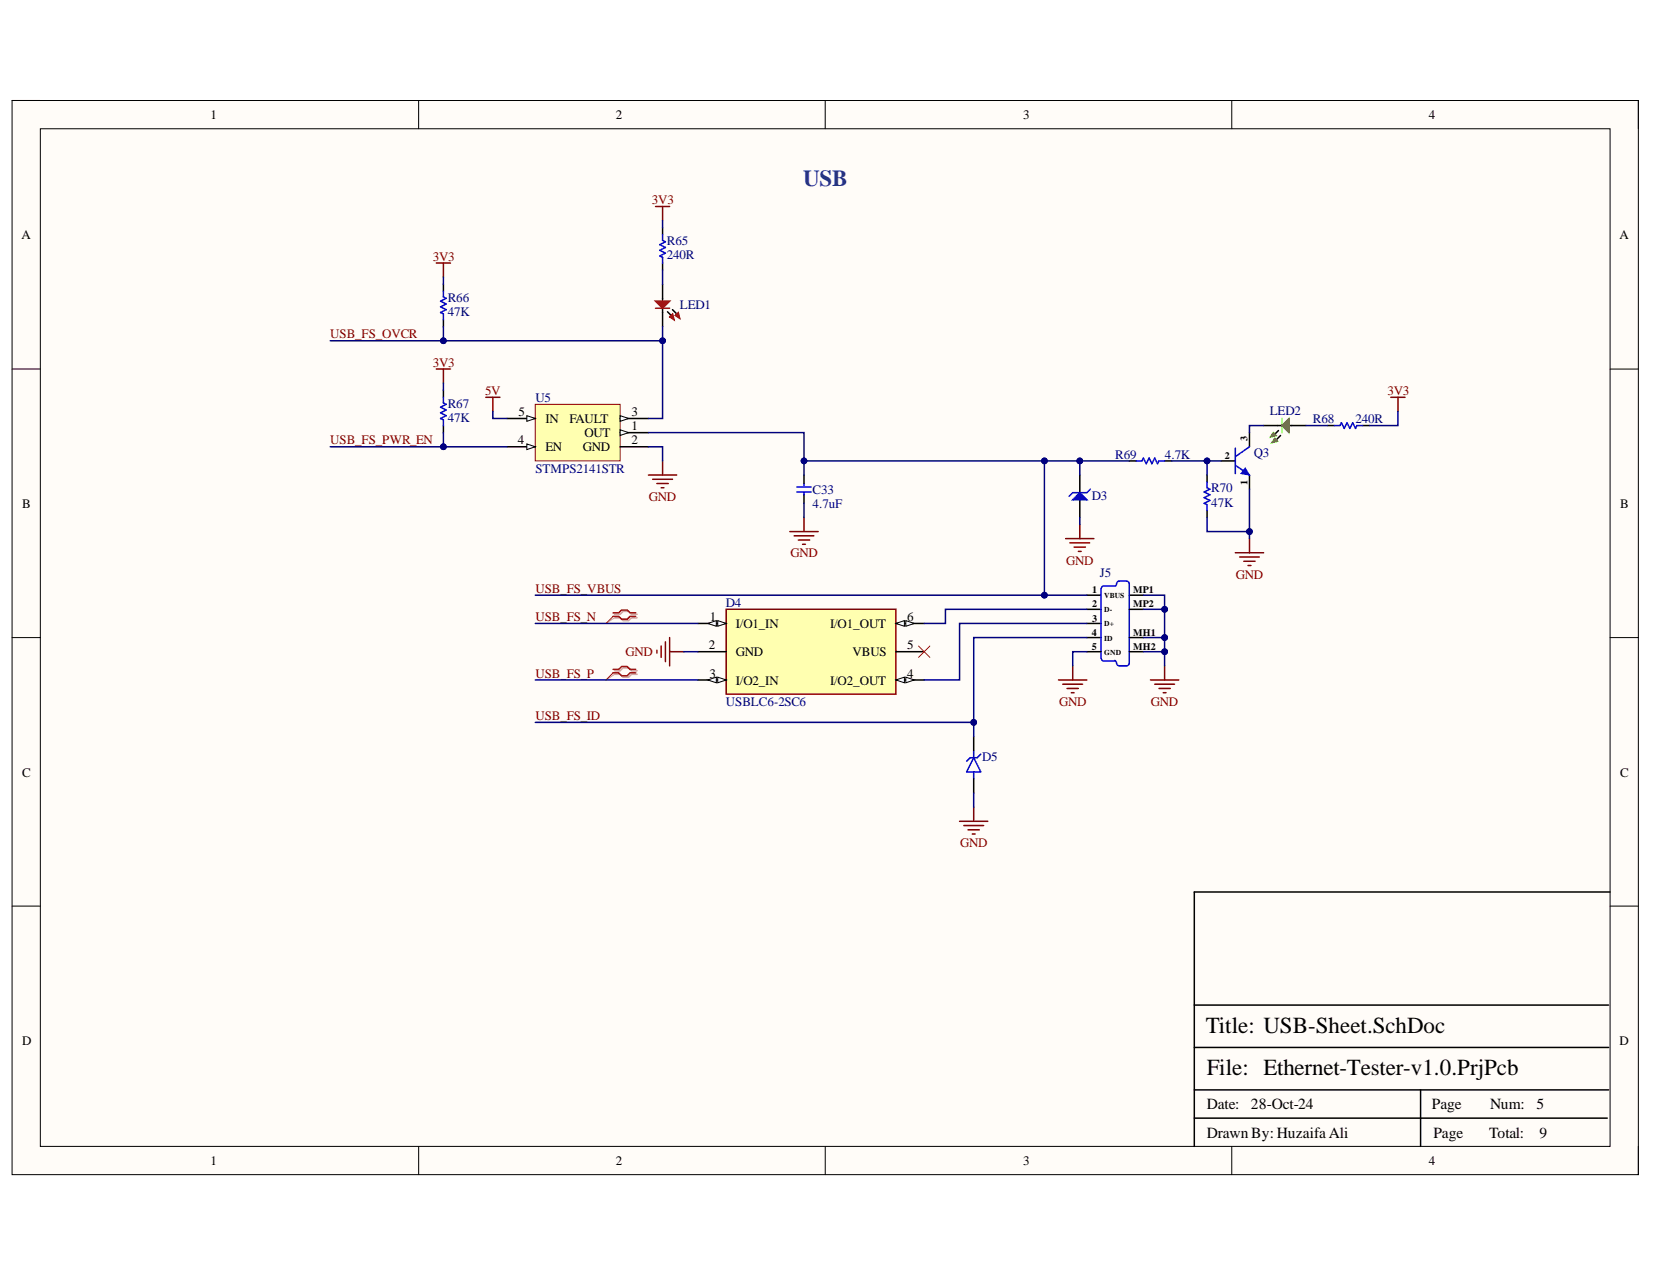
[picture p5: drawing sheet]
<svg xmlns="http://www.w3.org/2000/svg" width="279mm" height="216mm" viewBox="0 0 279 216" stroke-linecap="round" stroke-linejoin="round" font-family="sans-serif">
<defs><g id="words">
<text font-size="3.9" fill="#0b5394" x="135.7" y="31.4">USB</text>
<g font-size="3.9">
<text x="203.8" y="174.6">Title: USB-Sheet.SchDoc</text>
<text x="204" y="181.8">File: Ethernet-Tester-v1.0.PrjPcb</text>
</g>
<g font-size="2.6">
<text x="204" y="187.5">Date:</text>
<text x="211.4" y="187.5">28-Oct-24</text>
<text x="242" y="187.5">Page</text>
<text x="251.8" y="187.5">Num:</text>
<text x="259.7" y="187.5">5</text>
<text x="204" y="192.3">Drawn By: HuzaifaAli</text>
<text x="242.3" y="192.3">Page</text>
<text x="251.7" y="192.3">Total:</text>
<text x="260.2" y="192.3">9</text>
</g>
<g font-size="2.2">
<text x="35.6" y="20.1">1</text>
<text x="104.1" y="20.1">2</text>
<text x="172.9" y="20.1">3</text>
<text x="241.5" y="20.1">4</text>
<text x="3.6" y="40.4">A</text>
<text x="273.8" y="40.4">A</text>
<text x="87.6" y="70.3">5</text>
<text x="92.2" y="71.5">IN</text>
<text x="96.2" y="71.5">FAULT</text>
<text x="106.7" y="70.3">3</text>
<text x="87.5" y="75.1">4</text>
<text x="92.2" y="76.3">EN</text>
<text x="98.5" y="76.3">GND</text>
<text x="98.8" y="73.9">OUT</text>
<text x="106.7" y="72.7">1</text>
<text x="106.7" y="75.1">2</text>
<text x="3.7" y="85.8">B</text>
<text x="273.8" y="85.8">B</text>
<text x="120" y="105">1</text>
<text x="124.4" y="106.2">I/O1_IN</text>
<text x="140.3" y="106.2">I/O1_OUT</text>
<text x="153.3" y="105">6</text>
<text x="119.8" y="109.7">2</text>
<text x="124.4" y="110.9">GND</text>
<text x="144.1" y="110.9">VBUS</text>
<text x="153.3" y="109.7">5</text>
<text x="119.9" y="114.6">3</text>
<text x="124.4" y="115.7">I/O2_IN</text>
<text x="140.3" y="115.7">I/O2_OUT</text>
<text x="153.3" y="114.6">4</text>
<text x="3.7" y="131.3">C</text>
<text x="273.8" y="131.3">C</text>
<text x="3.7" y="176.7">D</text>
<text x="273.8" y="176.7">D</text>
<text x="35.6" y="197">1</text>
<text x="104.1" y="197">2</text>
<text x="172.9" y="197">3</text>
<text x="241.5" y="197">4</text>
</g>
<g font-size="2.2" fill="#800000">
<text x="110.2" y="34.5">3V3</text>
<text x="73.2" y="44">3V3</text>
<text x="55.8" y="57.2">USB_FS_OVCR</text>
<text x="73.2" y="62">3V3</text>
<text x="82" y="66.7">5V</text>
<text x="234.5" y="66.7">3V3</text>
<text x="55.8" y="75.1">USB_FS_PWR_EN</text>
<text x="109.7" y="84.6">GND</text>
<text x="133.6" y="94.2">GND</text>
<text x="180.2" y="95.5">GND</text>
<text x="90.5" y="100.2">USB_FS_VBUS</text>
<text x="208.9" y="97.8">GND</text>
<text x="90.5" y="105">USB_FS_N</text>
<text x="105.7" y="110.9">GND</text>
<text x="90.5" y="114.6">USB_FS_P</text>
<text x="179" y="119.3">GND</text>
<text x="194.5" y="119.3">GND</text>
<text x="90.5" y="121.7">USB_FS_ID</text>
<text x="162.3" y="143.2">GND</text>
</g>
<g font-size="2.2" fill="#000080">
<text x="112.7" y="41.4">R65</text>
<text x="112.7" y="43.8">240R</text>
<text x="75.7" y="51">R66</text>
<text x="75.7" y="53.3">47K</text>
<text x="114.9" y="52.2">LED1</text>
<text x="75.7" y="68.9">R67</text>
<text x="75.7" y="71.3">47K</text>
<text x="90.5" y="68">U5</text>
<text x="214.6" y="70.1">LED2</text>
<text x="221.9" y="71.5">R68</text>
<text x="229.1" y="71.5">240R</text>
<text x="188.5" y="77.5">R69</text>
<text x="196.9" y="77.5">4.7K</text>
<text x="211.9" y="77.3">Q3</text>
<text x="90.5" y="79.9">STMPS2141STR</text>
<text x="137.3" y="83.4">C33</text>
<text x="204.7" y="83.2">R70</text>
<text x="137.3" y="85.8">4.7uF</text>
<text x="184.5" y="84.5">D3</text>
<text x="204.7" y="85.6">47K</text>
<text x="185.9" y="97.6">J5</text>
<text x="122.7" y="102.6">D4</text>
<text x="122.7" y="119.3">USBLC6-2SC6</text>
<text x="166" y="128.6">D5</text>
</g>
<g font-size="1.7">
<text x="207" y="77.6">2</text>
<text x="210.8" y="74.6" transform="rotate(-90 210.8 74.6)">3</text>
<text x="210.8" y="82" transform="rotate(-90 210.8 82)">1</text>
<text x="184.6" y="100.3">1</text>
<text x="191.6" y="100.3">MP1</text>
<text x="184.5" y="107.5">4</text>
<text x="184.6" y="102.6">2</text>
<text x="184.6" y="105.1">3</text>
<text x="191.6" y="102.6">MP2</text>
<text x="191.6" y="107.5">MH1</text>
<text x="184.5" y="109.8">5</text>
<text x="191.6" y="109.8">MH2</text>
</g>
<g font-size="1.3">
<text x="186.6" y="101.1">VBUS</text>
<text x="186.6" y="103.5">D-</text>
<text x="186.6" y="105.8">D+</text>
<text x="186.6" y="108.3">ID</text>
<text x="186.6" y="110.7">GND</text>
</g>
</g></defs>
<path d="M2 17h274.9v181.6h-274.9z" fill-rule="evenodd" fill="#fffcf8"/>
<path d="M2 17h274.9v181.6h-274.9z" fill="none" stroke="#000" stroke-width=".17"/>
<path d="M6.8 21.8h265.3v172h-265.3z" fill-rule="evenodd" fill="#fffcf8"/>
<g fill="none" stroke="#000" stroke-width=".17">
<path d="M2 17h4.8M70.8 17v4.8M139.5 17v4.8M208.2 17v4.8M272.1 17h4.8v4.8M6.8 21.8h265.3v172h-265.3zM2 62.4h4.8M272.1 62.4h4.8M2 107.8h4.8M272.1 107.8h4.8M2 153.2h4.8M272.1 153.2h4.8"/>
<path d="M70.8 193.8v4.8M139.5 193.8v4.8M208.2 193.8v4.8M276.9 193.8v4.8"/>
</g>
<g fill="none" stroke="#000" stroke-width=".25">
<path d="M182.5 80.3v3M182.5 84.5v3M183.7 100.6h2.4M183.7 103h2.4M183.7 107.8h2.4M183.7 105.4h2.4M183.7 110.2h2.4M190.9 100.6h2.4M190.9 103h2.4M190.9 107.8h2.4M190.9 110.2h2.4M272.1 150.8h-70.2v43"/>
<path d="M201.9 177.1h70M201.9 169.9h70M201.9 189h69.8M201.9 184.3h70M240.1 184.3v9.5"/>
</g>
<path d="M186.4 99.1l-.3 .6v11.4l.3 .6M186.5 99.1h2l.2-.2a.55 .55 0 0 1 .5-.7l1.4 .1 .3 .4v13.3M186.5 111.7h2M188.4 111.7l.3 .4M188.7 112.1l.1 .2 .4 .3 1.4-.1 .3-.4" fill="none" stroke="#00f" stroke-width=".25"/>
<path d="M178.9 115h4.8M179.6 115.7h3.4M180.4 116.4h1.9M181.1 117.1h.5M181.3 112.6v2.4M194.5 115h4.7M195.2 115.7h3.3M195.9 116.4h1.9M196.6 117.1h.5M196.8 112.6v2.4" fill="none" stroke="#800000" stroke-width=".25"/>
<path d="M182.5 83.3l1.2 1.2h-2.4z" fill="#00f"/>
<path d="M192.1 77.9h.9l.3-.5 .4 1 .5-1 .5 1 .5-1 .5 1 .2-.5h.9M208.8 78.6l2.4 1.7M208.8 75.8v4.3M211.2 75.5l-2.4 1.7M182.5 83.3l1.2 1.2h-2.4zM184.3 82.7l-.6 .6h-2.4l-.6 .6M204 81.5v1l.5 .2-1 .5 1 .5-1 .4 1 .5-1 .5 .5 .2v1" fill="none" stroke="#00f" stroke-width=".25"/>
<path d="M190.9 77.9h1.2M196.8 77.9h1.2M206.4 77.9h2.4M211.2 73.1v2.4M204 80.3v1.2M204 86.3v1.2M211.2 80.3v2.4" fill="none" stroke="#000" stroke-width=".25"/>
<path d="M210.5 79.1l.7 1.2-1.4-.2z" fill="#00f"/>
<path d="M210.5 79.1l.7 1.2-1.4-.2z" fill="none" stroke="#00f" stroke-width=".17"/>
<path d="M216.1 72.8l-.6 .6" fill="none" stroke="#000" stroke-width=".25"/>
<path d="M215.2 73.1l.6 .6-1.2 .3 .6-.9 .3 .3z" fill-rule="evenodd" fill="#0f0"/>
<path d="M215.2 73.1l.6 .6-1.2 .3 .6-.9 .3 .3z" fill="none" stroke="#0f0" stroke-width=".17"/>
<path d="M216.4 73.6l-.7 .7" fill="none" stroke="#000" stroke-width=".25"/>
<path d="M215.5 74.1l.5 .5-1.1 .3 .6-.8 .2 .2z" fill-rule="evenodd" fill="#0f0"/>
<path d="M215.5 74.1l.5 .5-1.1 .3 .6-.8 .2 .2z" fill="none" stroke="#0f0" stroke-width=".17"/>
<path d="M213.6 71.9h3.1M217.9 71.9h2.8" fill="none" stroke="#000" stroke-width=".25"/>
<path d="M216.7 70.8v2.3" fill="none" stroke="#0f0" stroke-width=".25"/>
<path d="M216.7 71.9l1.2-1.1v2.3z" fill="#0f0"/>
<path d="M216.7 71.9l1.2-1.1v2.3z" fill="none" stroke="#0f0" stroke-width=".25"/>
<path d="M224.3 71.9h1.2M230.3 71.9h1.2" fill="none" stroke="#000" stroke-width=".25"/>
<path d="M225.5 71.9h1l.2-.4 .5 .9 .5-.9 .5 .9 .4-.9 .5 .9 .3-.5h.9" fill="none" stroke="#00f" stroke-width=".25"/>
<path d="M235.1 67.2h2.4M236.3 67.2v2.4M180.1 91.1h4.8M180.8 91.8h3.4M181.6 92.5h1.9M182.3 93.2h.4M182.5 88.7v2.4M208.8 93.5h4.8M209.5 94.2h3.4M210.2 94.9h1.9M210.9 95.6h.5M211.2 91.1v2.4" fill="none" stroke="#800000" stroke-width=".25"/>
<path d="M90.5 68.4h14.3v9.5h-14.3z" fill-rule="evenodd" fill="#ffffb0"/>
<path d="M90.5 68.4h14.3v9.5h-14.3z" fill="none" stroke="#800000" stroke-width=".17"/>
<path d="M85.7 75.5h4.8" fill="none" stroke="#000" stroke-width=".25"/>
<path d="M89 75.1l1.5 .4-1.5 .5z" fill="#f8fcff"/>
<path d="M89 75.1l1.5 .4-1.5 .5z" fill="none" stroke="#000" stroke-width=".17"/>
<path d="M85.7 70.8h4.8" fill="none" stroke="#000" stroke-width=".25"/>
<path d="M89 70.3l1.5 .5-1.5 .4z" fill="#f8fcff"/>
<path d="M89 70.3l1.5 .5-1.5 .4z" fill="none" stroke="#000" stroke-width=".17"/>
<path d="M104.8 73.1h4.8" fill="none" stroke="#000" stroke-width=".25"/>
<path d="M104.8 72.7l1.5 .4-1.5 .5z" fill="#f8fcff"/>
<path d="M104.8 72.7l1.5 .4-1.5 .5z" fill="none" stroke="#000" stroke-width=".17"/>
<path d="M104.8 70.8h4.8" fill="none" stroke="#000" stroke-width=".25"/>
<path d="M104.8 70.3l1.5 .5-1.5 .4z" fill="#f8fcff"/>
<path d="M104.8 70.3l1.5 .5-1.5 .4z" fill="none" stroke="#000" stroke-width=".17"/>
<path d="M74.9 48.1v1.1M74.9 54v1.2M112.8 52.7l.6 .6M74.9 66v1.2M74.9 71.9v1.2M104.8 75.5h4.8" fill="none" stroke="#000" stroke-width=".25"/>
<path d="M73.7 44.5h2.4M74.9 44.5v2.4M73.7 62.4h2.4M74.9 62.4v2.4M82.1 67.2h2.4M83.3 67.2v2.4" fill="none" stroke="#800000" stroke-width=".25"/>
<path d="M74.9 49.2v1l.5 .2-.9 .5 .9 .5-.9 .5 .9 .5-.9 .4 .4 .3v.9M74.9 67.2v.9l.5 .3-.9 .4 .9 .5-.9 .5 .9 .5-.9 .5 .4 .2v.9" fill="none" stroke="#00f" stroke-width=".25"/>
<path d="M113.1 53.6l.6-.6 .3 1.2-.9-.6 .3-.3z" fill-rule="evenodd" fill="#c00"/>
<path d="M113.1 53.6l.6-.6 .3 1.2-.9-.6 .3-.3z" fill="none" stroke="#c00" stroke-width=".17"/>
<path d="M113.7 52.4l.7 .7" fill="none" stroke="#000" stroke-width=".25"/>
<path d="M114.1 53.4l.6-.6 .2 1.1-.8-.5 .3-.3z" fill-rule="evenodd" fill="#c00"/>
<path d="M114.1 53.4l.6-.6 .2 1.1-.8-.5 .3-.3z" fill="none" stroke="#c00" stroke-width=".17"/>
<path d="M112 48.1v2.8M112 52.1v3.1" fill="none" stroke="#000" stroke-width=".25"/>
<path d="M110.8 52.1h2.4" fill="none" stroke="#c00" stroke-width=".25"/>
<path d="M110.8 50.9h2.4l-1.2 1.2z" fill="#c00"/>
<path d="M110.8 50.9h2.4l-1.2 1.2z" fill="none" stroke="#c00" stroke-width=".25"/>
<path d="M112 38.5v1.2M112 44.5v1.2M135.9 80.3v1.4M135.9 83.5v1.6" fill="none" stroke="#000" stroke-width=".25"/>
<path d="M112 39.7v.9l.5 .3-1 .5 1 .4-1 .5 1 .5-1 .5 .5 .2v1M134.7 83.2h2.4M134.7 82.3h2.4M135.9 81.7v.5M135.9 83.2v.5" fill="none" stroke="#00f" stroke-width=".25"/>
<path d="M110.8 34.9h2.4M112 34.9v2.4M112 77.9v2.4M109.6 80.3h4.8M110.3 81h3.4M111 81.7h1.9M111.8 82.5h.4M133.5 89.9h4.8M134.2 90.6h3.4M134.9 91.3h2M135.7 92h.4M135.9 87.5v2.4" fill="none" stroke="#800000" stroke-width=".25"/>
<path d="M122.7 103h28.7v14.4h-28.7z" fill-rule="evenodd" fill="#ffffb0"/>
<path d="M122.7 103h28.7v14.4h-28.7z" fill="none" stroke="#800000" stroke-width=".25"/>
<path d="M118 105.4h4.7" fill="none" stroke="#000" stroke-width=".25"/>
<path d="M121.3 104.9l1.4 .5-1.4 .5z" fill="#f8fcff"/>
<path d="M121.3 104.9l1.4 .5-1.4 .5z" fill="none" stroke="#000" stroke-width=".17"/>
<path d="M119.6 105.4l1.5-.5v1z" fill="#f8fcff"/>
<path d="M119.6 105.4l1.5-.5v1z" fill="none" stroke="#000" stroke-width=".17"/>
<path d="M118 110.2h4.7M118 115h4.7" fill="none" stroke="#000" stroke-width=".25"/>
<path d="M121.3 114.5l1.4 .5-1.4 .4z" fill="#f8fcff"/>
<path d="M121.3 114.5l1.4 .5-1.4 .4z" fill="none" stroke="#000" stroke-width=".17"/>
<path d="M119.6 115l1.5-.5v.9z" fill="#f8fcff"/>
<path d="M119.6 115l1.5-.5v.9z" fill="none" stroke="#000" stroke-width=".17"/>
<path d="M151.4 105.4h4.8" fill="none" stroke="#000" stroke-width=".25"/>
<path d="M151.4 105.4l1.5-.5v1z" fill="#f8fcff"/>
<path d="M151.4 105.4l1.5-.5v1z" fill="none" stroke="#000" stroke-width=".17"/>
<path d="M153.1 104.9l1.4 .5-1.4 .5z" fill="#f8fcff"/>
<path d="M153.1 104.9l1.4 .5-1.4 .5z" fill="none" stroke="#000" stroke-width=".17"/>
<path d="M151.4 110.2h4.8M151.4 115h4.8" fill="none" stroke="#000" stroke-width=".25"/>
<path d="M151.4 115l1.5-.5v.9z" fill="#f8fcff"/>
<path d="M151.4 115l1.5-.5v.9z" fill="none" stroke="#000" stroke-width=".17"/>
<path d="M153.1 114.5l1.4 .5-1.4 .4z" fill="#f8fcff"/>
<path d="M153.1 114.5l1.4 .5-1.4 .4z" fill="none" stroke="#000" stroke-width=".17"/>
<path d="M103.6 104.2l-1.2 1.2M103.6 113.8l-1.2 1.2M155.3 109.2l1.9 1.9M157.2 109.2l-1.9 1.9" fill="none" stroke="#f00" stroke-width=".17"/>
<path d="M111 109.9v.5M111.8 109.2v1.9M112.5 108.5v3.4M113.2 107.8v4.8M113.2 110.2h2.4M162.2 138.9h4.8M162.9 139.6h3.4M164.6 136.5v2.4M163.6 140.3h1.9M164.3 141h.5" fill="none" stroke="#800000" stroke-width=".25"/>
<path d="M103.9 103.9h.9l.5-.5h1l.4 .5h1M103.9 104.4h.9l.5 .5h1l.4-.5h1M103.9 113.4h.9l.5-.5h1l.4 .5h1M103.9 114h.9l.5 .5h1l.4-.5h1" fill="none" stroke="#d0a19e" stroke-width=".25"/>
<path d="M103.9 104.4l-1.5 1M103.9 114l-1.5 1" fill="none" stroke="#d0a19e" stroke-width=".17"/>
<path d="M103.6 103.6h1l.5-.5h.9l.5 .5h1M103.6 104.2h1l.5 .5h.9l.5-.5h1M103.6 113.2h1l.5-.5h.9l.5 .5h1M103.6 113.8h1l.5 .4h.9l.5-.4h1" fill="none" stroke="#f00" stroke-width=".25"/>
<path d="M164.6 128.1l1.2 2.4h-2.4zM164.6 126.9v1.2M164.6 130.5v1.2M165.8 127.5l-.6 .6h-1.2l-.6 .6" fill="none" stroke="#00f" stroke-width=".25"/>
<path d="M164.6 124.5v2.4M164.6 131.7v2.4" fill="none" stroke="#000" stroke-width=".25"/>
<path d="M193.3 103h3.5" fill="none" stroke="#000080" stroke-width=".25"/>
<circle cx="196.8" cy="103" r=".48" fill="#000080"/>
<circle cx="196.8" cy="103" r=".48" fill="none" stroke="#000080" stroke-width=".17"/>
<path d="M193.3 107.8h3.5" fill="none" stroke="#000080" stroke-width=".25"/>
<circle cx="196.8" cy="107.8" r=".48" fill="#000080"/>
<circle cx="196.8" cy="107.8" r=".48" fill="none" stroke="#000080" stroke-width=".17"/>
<path d="M193.3 110.2h3.5" fill="none" stroke="#000080" stroke-width=".25"/>
<circle cx="196.8" cy="110.2" r=".48" fill="#000080"/>
<circle cx="196.8" cy="110.2" r=".48" fill="none" stroke="#000080" stroke-width=".17"/>
<path d="M204 77.9v2.4M183.7 110.2h-2.4v2.4" fill="none" stroke="#000080" stroke-width=".25"/>
<circle cx="204" cy="77.9" r=".48" fill="#000080"/>
<circle cx="204" cy="77.9" r=".48" fill="none" stroke="#000080" stroke-width=".17"/>
<path d="M204 87.5v2.4h7.2" fill="none" stroke="#000080" stroke-width=".25"/>
<circle cx="211.2" cy="89.9" r=".48" fill="#000080"/>
<circle cx="211.2" cy="89.9" r=".48" fill="none" stroke="#000080" stroke-width=".17"/>
<path d="M182.5 77.9v2.4M213.6 71.9h-2.4v1.2M220.7 71.9h3.6M236.3 69.6v2.3h-4.8M182.5 87.5v1.2" fill="none" stroke="#000080" stroke-width=".25"/>
<circle cx="182.5" cy="77.9" r=".48" fill="#000080"/>
<circle cx="182.5" cy="77.9" r=".48" fill="none" stroke="#000080" stroke-width=".17"/>
<path d="M190.9 77.9h-14.4v22.7h7.2" fill="none" stroke="#000080" stroke-width=".25"/>
<circle cx="182.5" cy="77.9" r=".48" fill="#000080"/>
<circle cx="182.5" cy="77.9" r=".48" fill="none" stroke="#000080" stroke-width=".17"/>
<circle cx="176.5" cy="77.9" r=".48" fill="#000080"/>
<circle cx="176.5" cy="77.9" r=".48" fill="none" stroke="#000080" stroke-width=".17"/>
<circle cx="176.5" cy="100.6" r=".48" fill="#000080"/>
<circle cx="176.5" cy="100.6" r=".48" fill="none" stroke="#000080" stroke-width=".17"/>
<path d="M193.3 100.6h3.5v12" fill="none" stroke="#000080" stroke-width=".25"/>
<circle cx="196.8" cy="103" r=".48" fill="#000080"/>
<circle cx="196.8" cy="103" r=".48" fill="none" stroke="#000080" stroke-width=".17"/>
<circle cx="196.8" cy="107.8" r=".48" fill="#000080"/>
<circle cx="196.8" cy="107.8" r=".48" fill="none" stroke="#000080" stroke-width=".17"/>
<circle cx="196.8" cy="110.2" r=".48" fill="#000080"/>
<circle cx="196.8" cy="110.2" r=".48" fill="none" stroke="#000080" stroke-width=".17"/>
<path d="M198 77.9h8.4" fill="none" stroke="#000080" stroke-width=".25"/>
<circle cx="204" cy="77.9" r=".48" fill="#000080"/>
<circle cx="204" cy="77.9" r=".48" fill="none" stroke="#000080" stroke-width=".17"/>
<path d="M211.2 82.7v8.4" fill="none" stroke="#000080" stroke-width=".25"/>
<circle cx="211.2" cy="89.9" r=".48" fill="#000080"/>
<circle cx="211.2" cy="89.9" r=".48" fill="none" stroke="#000080" stroke-width=".17"/>
<path d="M74.9 64.8v1.2M74.9 73.1v2.4" fill="none" stroke="#000080" stroke-width=".25"/>
<circle cx="74.9" cy="75.5" r=".48" fill="#000080"/>
<circle cx="74.9" cy="75.5" r=".48" fill="none" stroke="#000080" stroke-width=".17"/>
<path d="M74.9 46.9v1.2M74.9 55.2v2.4M83.3 69.6v1.2h2.4" fill="none" stroke="#000080" stroke-width=".25"/>
<circle cx="74.9" cy="57.6" r=".48" fill="#000080"/>
<circle cx="74.9" cy="57.6" r=".48" fill="none" stroke="#000080" stroke-width=".17"/>
<path d="M55.8 75.5h29.9" fill="none" stroke="#000080" stroke-width=".25"/>
<circle cx="74.9" cy="75.5" r=".48" fill="#000080"/>
<circle cx="74.9" cy="75.5" r=".48" fill="none" stroke="#000080" stroke-width=".17"/>
<path d="M55.8 57.6h56.2v13.2h-2.4" fill="none" stroke="#000080" stroke-width=".25"/>
<circle cx="112" cy="57.6" r=".48" fill="#000080"/>
<circle cx="112" cy="57.6" r=".48" fill="none" stroke="#000080" stroke-width=".17"/>
<circle cx="74.9" cy="57.6" r=".48" fill="#000080"/>
<circle cx="74.9" cy="57.6" r=".48" fill="none" stroke="#000080" stroke-width=".17"/>
<path d="M112 37.3v1.2M112 45.7v2.4M112 55.2v2.4" fill="none" stroke="#000080" stroke-width=".25"/>
<circle cx="112" cy="57.6" r=".48" fill="#000080"/>
<circle cx="112" cy="57.6" r=".48" fill="none" stroke="#000080" stroke-width=".17"/>
<path d="M109.6 73.1h26.3v4.8h40.6" fill="none" stroke="#000080" stroke-width=".25"/>
<circle cx="135.9" cy="77.9" r=".48" fill="#000080"/>
<circle cx="135.9" cy="77.9" r=".48" fill="none" stroke="#000080" stroke-width=".17"/>
<circle cx="176.5" cy="77.9" r=".48" fill="#000080"/>
<circle cx="176.5" cy="77.9" r=".48" fill="none" stroke="#000080" stroke-width=".17"/>
<path d="M109.6 75.5h2.4v2.4M135.9 77.9v2.4" fill="none" stroke="#000080" stroke-width=".25"/>
<circle cx="135.9" cy="77.9" r=".48" fill="#000080"/>
<circle cx="135.9" cy="77.9" r=".48" fill="none" stroke="#000080" stroke-width=".17"/>
<path d="M135.9 85.1v2.4M90.5 100.6h86" fill="none" stroke="#000080" stroke-width=".25"/>
<circle cx="176.5" cy="100.6" r=".48" fill="#000080"/>
<circle cx="176.5" cy="100.6" r=".48" fill="none" stroke="#000080" stroke-width=".17"/>
<path d="M90.5 105.4h27.5M90.5 115h27.5M115.6 110.2h2.4M183.7 103h-23.9v2.4h-3.6M183.7 105.4h-21.5v9.6h-6M183.7 107.8h-19.1v16.7" fill="none" stroke="#000080" stroke-width=".25"/>
<circle cx="164.6" cy="122.1" r=".48" fill="#000080"/>
<circle cx="164.6" cy="122.1" r=".48" fill="none" stroke="#000080" stroke-width=".17"/>
<path d="M90.5 122.1h74.1M164.6 134.1v2.4" fill="none" stroke="#000080" stroke-width=".25"/>
<circle cx="164.6" cy="122.1" r=".48" fill="#000080"/>
<circle cx="164.6" cy="122.1" r=".48" fill="none" stroke="#000080" stroke-width=".17"/>
<use href="#words"/>
</svg>
